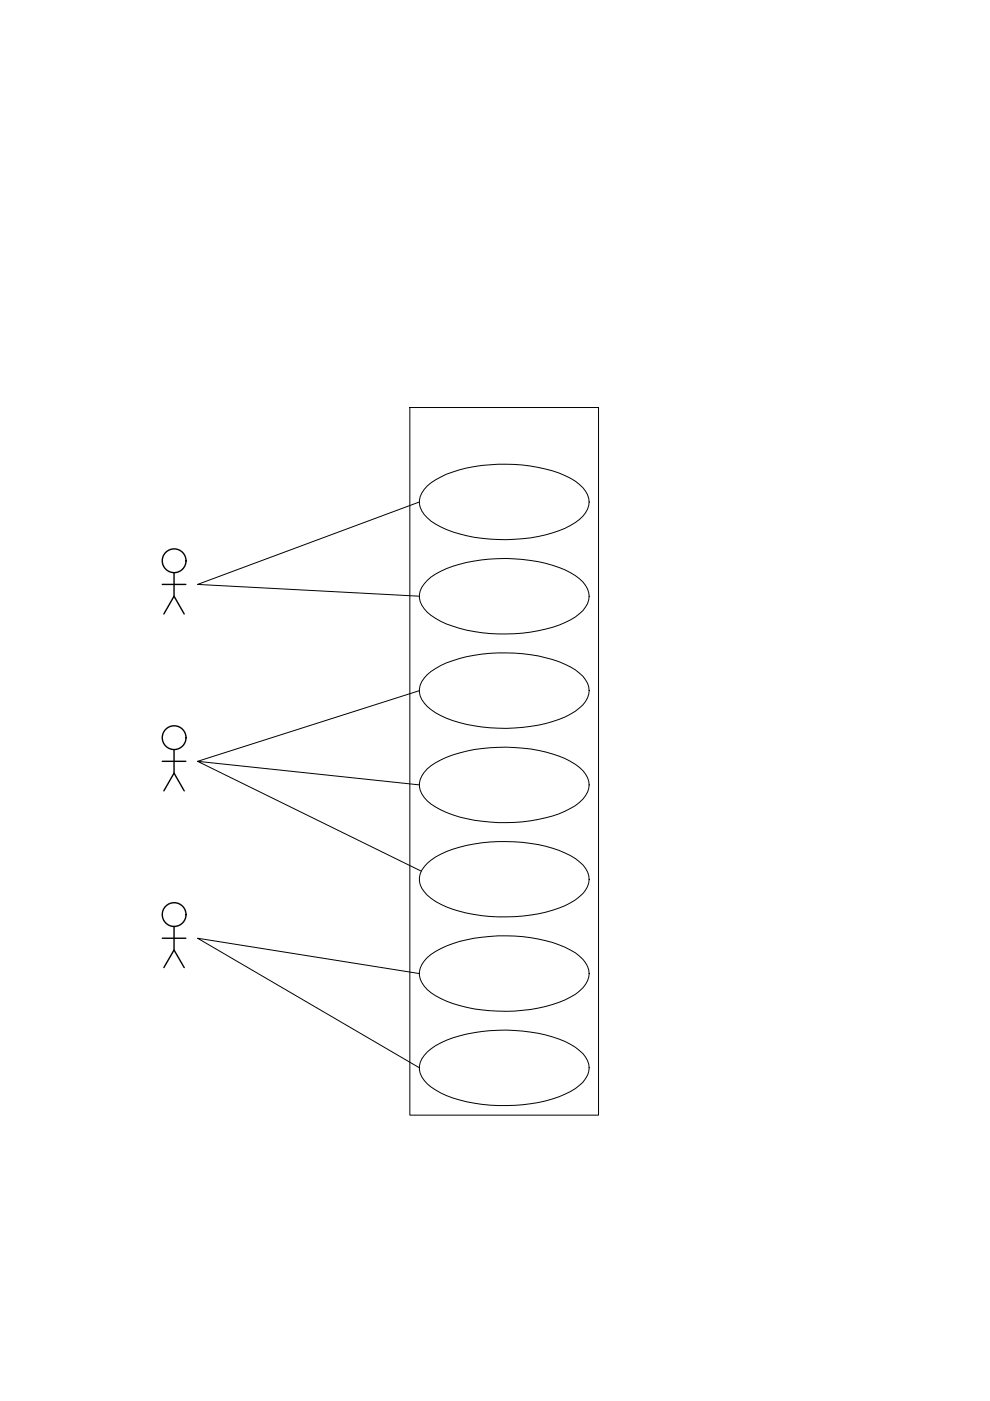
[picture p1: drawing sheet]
<svg xmlns="http://www.w3.org/2000/svg" width="210mm" height="297mm" viewBox="0 0 210 297" stroke-linecap="round" stroke-linejoin="round" font-family="sans-serif">
<!-- layer: Fina -->
<path d="M86.9 86.4h40v150h-40zM88.9 106.4l-47 17.5 47 2.5M90.6 103a19.2 19.2 0 0 1 9.9-4.1 35.3 35.3 0 0 1 19.3 1.9 8.4 8.4 0 0 1 5 4.9 5 5 0 0 1-2.8 5.1 28.3 28.3 0 0 1-14.7 3.6 30.1 30.1 0 0 1-14.9-3.3 5.9 5.9 0 0 1-3.5-5.1 5.2 5.2 0 0 1 1.7-3zM90.6 123.1a19.2 19.2 0 0 1 9.9-4.1 35.8 35.8 0 0 1 19.3 1.8 8.4 8.4 0 0 1 5 4.8 4.6 4.6 0 0 1-2 4.5 20.8 20.8 0 0 1-10.3 3.9 34.4 34.4 0 0 1-19-2.3 7.4 7.4 0 0 1-4.6-4.9 4.4 4.4 0 0 1 1.7-3.7zM88.9 146.4l-47 15M90.6 143a19.2 19.2 0 0 1 9.9-4.1 35.3 35.3 0 0 1 19.3 1.9 8.4 8.4 0 0 1 5 4.8 4.6 4.6 0 0 1-2 4.5 22 22 0 0 1-12 4.1 34.1 34.1 0 0 1-17.3-2.5 7.4 7.4 0 0 1-4.6-4.9 4.4 4.4 0 0 1 1.7-3.8zM88.9 166.4l-47-5 47.4 23.3M90.6 163a20.2 20.2 0 0 1 9.9-4.1 36.4 36.4 0 0 1 19.3 1.9 8.4 8.4 0 0 1 5 4.9 4.6 4.6 0 0 1-2 4.4 20.8 20.8 0 0 1-10.3 3.9 36.7 36.7 0 0 1-17.9-1.7 9.2 9.2 0 0 1-5.5-4.7 4.3 4.3 0 0 1 1.5-4.6zM90.6 183a19.2 19.2 0 0 1 9.9-4.1 35.3 35.3 0 0 1 19.3 1.9 9.2 9.2 0 0 1 4.8 4.1 4.3 4.3 0 0 1-1.8 5.2 22 22 0 0 1-12 4.1 34.1 34.1 0 0 1-17.3-2.5 7.4 7.4 0 0 1-4.6-4.9 4.4 4.4 0 0 1 1.7-3.8zM88.9 206.4l-47-7.5 47 27.5M90.6 203a20.2 20.2 0 0 1 9.9-4.1 35.3 35.3 0 0 1 19.3 1.9 8.4 8.4 0 0 1 5 4.9 4.6 4.6 0 0 1-2 4.4 22.5 22.5 0 0 1-12 4.1 31.6 31.6 0 0 1-18.4-3.1 5.9 5.9 0 0 1-3.5-5.1 5.2 5.2 0 0 1 1.7-3zM90.6 223.1a19.2 19.2 0 0 1 9.9-4.2 35.8 35.8 0 0 1 19.3 1.9 9.5 9.5 0 0 1 4.8 4.1 4.1 4.1 0 0 1-1 4.5 19.3 19.3 0 0 1-11.1 4.6 34.4 34.4 0 0 1-19-2.3 7.4 7.4 0 0 1-4.6-4.9 4.4 4.4 0 0 1 1.7-3.7z" fill="none" stroke="#000" stroke-width=".21"/>
<g fill="none" stroke="#000" stroke-width=".3">
<path d="M34.4 123.9h5M36.9 121.4v5l2.2 3.8M36.9 126.4l-2.2 3.8M36.9 158.9v5l2.2 3.8M34.4 161.4h5M36.9 163.9l-2.2 3.8M34.4 198.9h5M36.9 196.4v5l2.2 3.7M36.9 201.4l-2.2 3.7"/>
<circle cx="36.9" cy="118.9" r="2.52"/>
<circle cx="36.9" cy="156.4" r="2.52"/>
<circle cx="36.9" cy="193.9" r="2.52"/>
</g>
</svg>
